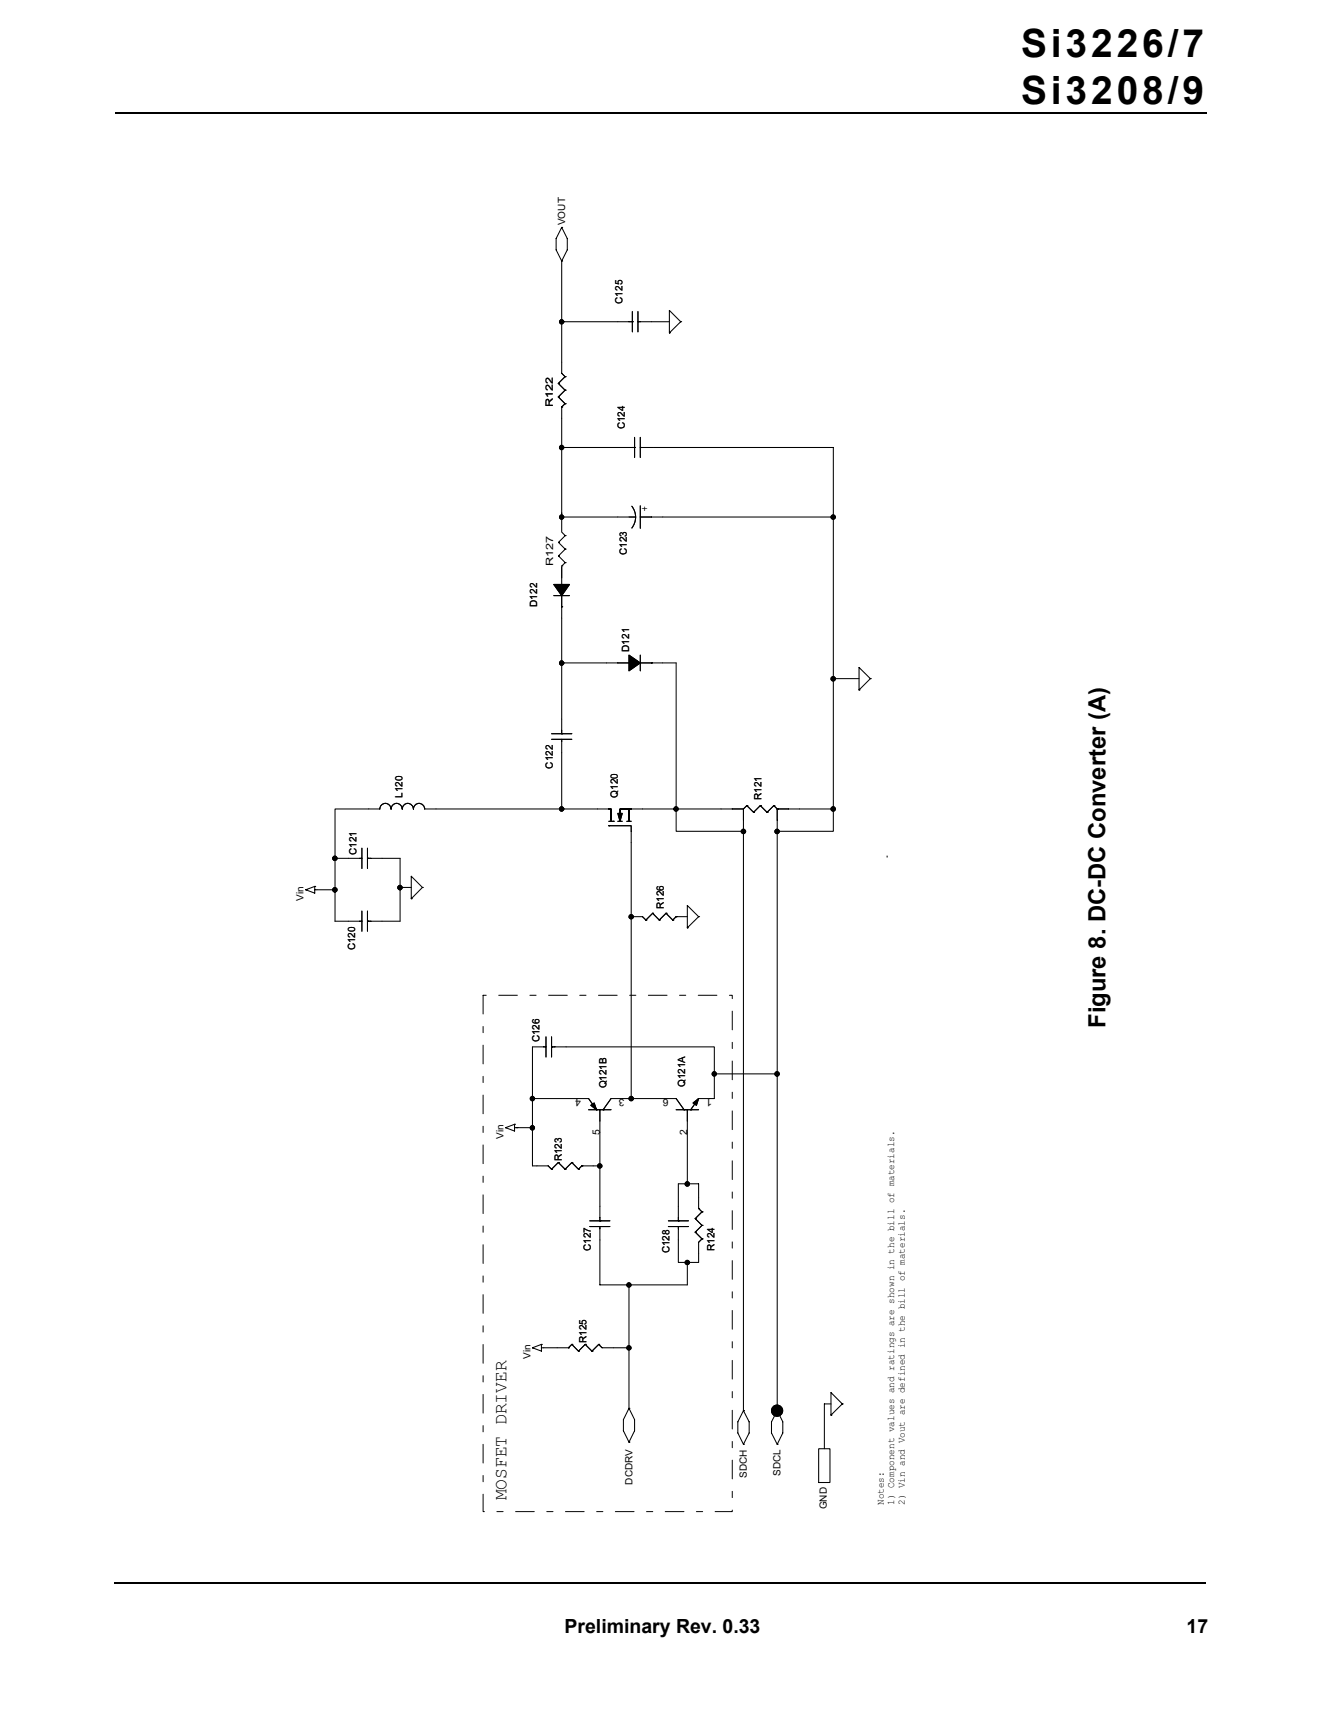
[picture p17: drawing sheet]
<svg xmlns="http://www.w3.org/2000/svg" width="216mm" height="279mm" viewBox="0 0 216 279" stroke-linecap="round" stroke-linejoin="round" font-family="sans-serif">
<defs><g id="words">
<g font-size="6.3">
<text x="166.4" y="9.2">Si3226/7</text>
<text x="166.4" y="17">Si3208/9</text>
</g>
<text font-size="3.9" x="180.1" y="167.5" transform="rotate(-90 180.1 167.5)">Figure 8. DC-DC Converter (A)</text>
<g font-size="3.2">
<text x="92" y="266">Preliminary Rev. 0.33</text>
<text x="193.3" y="266">17</text>
</g>
<text font-size="2.9" x="82.5" y="244.4" transform="rotate(-90 82.5 244.4)">MOSFET DRIVER</text>
<g font-size="1.7">
<text x="94.6" y="179" transform="rotate(-180 94.6 179)">4</text>
<text x="101.8" y="179" transform="rotate(-180 101.8 179)">3</text>
<text x="108.9" y="179" transform="rotate(-180 108.9 179)">6</text>
<text x="116" y="179" transform="rotate(-180 116 179)">1</text>
<text x="97.7" y="184.8" transform="rotate(-90 97.7 184.8)">5</text>
<text x="112" y="184.8" transform="rotate(-90 112 184.8)">2</text>
</g>
<g font-size="1.6">
<text x="92.1" y="36.7" transform="rotate(-90 92.1 36.7)">VOUT</text>
<text x="101.4" y="49.5" transform="rotate(-90 101.4 49.5)">C125</text>
<text x="90.1" y="66.3" transform="rotate(-90 90.1 66.3)">R122</text>
<text x="101.8" y="70" transform="rotate(-90 101.8 70)">C124</text>
<text x="104.6" y="82.4" transform="rotate(90 104.6 82.4)">+</text>
<text x="90.1" y="92.2" transform="rotate(-90 90.1 92.2)">R127</text>
<text x="102.2" y="90.5" transform="rotate(-90 102.2 90.5)">C123</text>
<text x="87.5" y="98.9" transform="rotate(-90 87.5 98.9)">D122</text>
<text x="102.5" y="106.2" transform="rotate(-90 102.5 106.2)">D121</text>
<text x="90.1" y="125.2" transform="rotate(-90 90.1 125.2)">C122</text>
<text x="65.6" y="130" transform="rotate(-90 65.6 130)">L120</text>
<text x="100.7" y="129.9" transform="rotate(-90 100.7 129.9)">Q120</text>
<text x="124.1" y="130.3" transform="rotate(-90 124.1 130.3)">R121</text>
<text x="58.1" y="139.3" transform="rotate(-90 58.1 139.3)">C121</text>
<text x="49.5" y="146.8" transform="rotate(-90 49.5 146.8)">Vin</text>
<text x="108.2" y="148.1" transform="rotate(-90 108.2 148.1)">R126</text>
<text x="57.9" y="154.8" transform="rotate(-90 57.9 154.8)">C120</text>
<text x="87.9" y="169.8" transform="rotate(-90 87.9 169.8)">C126</text>
<text x="98.8" y="177.3" transform="rotate(-90 98.8 177.3)">Q121B</text>
<text x="111.7" y="177.1" transform="rotate(-90 111.7 177.1)">Q121A</text>
<text x="82" y="185.6" transform="rotate(-90 82 185.6)">Vin</text>
<text x="91.5" y="189.2" transform="rotate(-90 91.5 189.2)">R123</text>
<text x="96.3" y="203.8" transform="rotate(-90 96.3 203.8)">C127</text>
<text x="116.4" y="203.8" transform="rotate(-90 116.4 203.8)">R124</text>
<text x="109.1" y="204.2" transform="rotate(-90 109.1 204.2)">C128</text>
<text x="86.4" y="221.4" transform="rotate(-90 86.4 221.4)">Vin</text>
<text x="95.6" y="218.8" transform="rotate(-90 95.6 218.8)">R125</text>
<text x="103.1" y="241.9" transform="rotate(-90 103.1 241.9)">DCDRV</text>
<text x="121.7" y="240.8" transform="rotate(-90 121.7 240.8)">SDCH</text>
<text x="127.2" y="240.4" transform="rotate(-90 127.2 240.4)">SDCL</text>
<text x="134.7" y="245.9" transform="rotate(-90 134.7 245.9)">GND</text>
<text x="144" y="245.2" transform="rotate(-90 144 245.2)">Notes:</text>
<text x="145.7" y="245.2" transform="rotate(-90 145.7 245.2)">1) Component values and ratings are shown in the bill of materials.</text>
<text x="147.4" y="245.2" transform="rotate(-90 147.4 245.2)">2) Vin and Vout are defined in the bill of materials.</text>
</g>
</g></defs>
<path d="M18.8 18.4h177.8M18.6 257.9h177.8" fill="none" stroke="#000" stroke-width=".17"/>
<g fill="#fff">
<path d="M19.2 259.5h30.7v14.7h-30.7z"/>
<path d="M45.8 29h105.3v222.2h-105.3z"/>
</g>
<g fill="none" stroke="#000" stroke-width=".17">
<path d="M91.5 37h.1M91.5 37l.9 1.9v1.8l-.9 1.8M91.5 37l-.9 1.9v1.8l.9 1.8M91.5 52.4h.1M91.5 42.5h.1M91.5 42.5v18.3l.6 .6M91.5 52.4h11.5M103 52.4h.1M103 50.8v3.3M104 52.4h5.1M104 50.8v3.3M109.1 54.2h.1"/>
<path d="M110.9 52.4h.1M110.9 52.4l-1.8 1.8M110.9 52.4l-1.8-1.8v3.6M91 64.7h.1M91 62.5h.1M91 64.7l1.1 1.1M91 62.5l1.1 1.1M91.5 72.9h.1M91.5 66.3h.1M91.5 66.3v20.4M91.5 72.9h11.9M92.1 65.8h.1"/>
<path d="M92.1 63.6h.1M92.1 61.4h.1M92.1 65.8l-.6 .5M92.1 63.6l-1.1 1.1M92.1 61.4l-1.1 1.1M103.4 72.9h.1M103.4 71.3v3.2M104.3 72.9h31.5v58.9M104.3 71.3v3.2M90.2 95.2h2.6l-1.3 1.8zM90.2 97h2.6M91 90.6h.1"/>
<path d="M91 88.4h.1M91 90.6l1.1 1.1M91 88.4l1.1 1.1M91.5 84.2h.1M91.5 98.9h.1M91.5 84.2h12.1h-1.1M91.5 92.3v2.9M91.5 97v22.5M91.5 92.2h.1M91.5 86.7l.6 .6M92.1 91.7h.1M92.1 89.5h.1"/>
<path d="M92.1 87.3h.1M92.1 91.7l-.6 .5M92.1 89.5l-1.1 1.1M92.1 87.3l-1.1 1.1M103 82.5a2.88 2.88 0 0 1 0 3.5M104.3 84.2h31.5M104.3 82.4v3.7M135.8 84.2h.1M89.9 119.5h3.3M91.5 108h.1M91.5 119.5h.1M91.5 108h11"/>
<path d="M102.5 106.7l1.8 1.3-1.8 1.3zM104.3 108h5.9v23.8M104.3 106.7v2.6M106.2 108h.1M135.8 110.6h.1M135.8 110.6h4.2M140 112.4h.1M141.8 110.6h.1M141.8 110.6l-1.8 1.8M141.8 110.6l-1.8-1.9v3.7M54.6 139.8h.1M54.6 139.8v10.3h4.4"/>
<path d="M54.6 139.8h4.4M59 138.2v3.3M59.9 139.8h.1M59.9 139.8h5.3v10.3h-5.3M59.9 138.2v3.3M61.9 131.8h-7.3v8M61.9 131.8a.91 .91 0 0 1 .9-.9 .91 .91 0 0 1 .9 .9M63.7 131.8a.91 .91 0 0 1 .9-.9 .91 .91 0 0 1 1 .9 .9 .9 0 0 1 .9-.9 .9 .9 0 0 1 .9 .9M67.4 131.8a.91 .91 0 0 1 .9-.9 .91 .91 0 0 1 .9 .9M69.2 131.8h30M89.9 120.4h3.3M91.5 131.8h.1"/>
<path d="M91.5 120.4v11.4M99.2 134.5h.1M99.2 134.5h3.6v44.5M99.2 131.8h.4v2M99.2 131.8h.4v1.8M99.2 133.8h.7M99.9 133.8h.1M100.7 132.5h.7l-.4 1.3zM100.7 133.8h.7M102.1 133.8h.7M102.5 131.8v2M102.8 131.8h-1.8v1.1"/>
<path d="M102.8 131.8h-1.8v.7M102.8 131.8h18.3M110.2 131.8v3.6h10.9M110.2 131.8h.1M121.1 131.8v98M121.7 131.2h.1M121.7 131.2l1.1 1.1M121.7 131.2l-.6 .6M122.8 132.3h.1M123.9 131.2h.1M123.9 131.2l-1.1 1.1M123.9 131.2l1.1 1.1"/>
<path d="M125 132.3h.1M126.1 131.2h.1M126.1 131.2l.5 .6M126.1 131.2l-1.1 1.1M126.6 131.8h.1M126.6 131.8h9.2M126.6 131.8v98M135.8 131.8v3.6h-9.2M135.8 131.8h.1M144.5 139.5v.1M49.8 145h.1M51.3 144.4h.1"/>
<path d="M51.3 145h3.3M51.3 144.4l-1.5 .6M51.3 144.4v1.1l-1.5-.5M54.6 145h.1M59 148.4v3.3M59.9 150.1h.1M59.9 148.4v3.3M65.2 144.6h.1M65.2 144.6h1.8M67 146.4h.1M68.8 144.6h.1M68.8 144.6l-1.8 1.8"/>
<path d="M68.8 144.6l-1.8-1.8v3.6M102.8 149.3h.1M102.8 149.3h1.9l.5 .6M105.2 149.9h.1M106.3 148.8h.1M106.3 148.8l1.1 1.1M106.3 148.8l-1.1 1.1M107.4 149.9h.1M108.5 148.8h.1M108.5 148.8l1.1 1.1M108.5 148.8l-1.1 1.1M109.6 149.9h.1"/>
<path d="M110.2 149.3h.1M110.2 149.3l-.6 .6M110.2 149.3h1.8M112 151.2h.1M113.8 149.3h.1M113.8 149.3l-1.8-1.8v3.7M113.8 149.3l-1.8 1.9M86.8 179h.1M86.8 179h9.1l1.3 1.8M89 170.5h-2.2v19.4h2.5l.6 .6M89 168.9v3.3M89.9 170.5h26.5v4.5"/>
<path d="M89.9 170.5h.1M89.9 168.9v3.3M102.8 179h.1M112.9 179.7l.9-.7-.3 1.1zM116.4 175v4h-2.6l-1.3 1.8M116.4 175h10.2M126.6 175h.1M82.4 183.7h.1M83.8 183.2h.1M83.8 183.7h3M83.8 183.2l-1.4 .5M83.8 183.2v1.1l-1.4-.6"/>
<path d="M84.2 183.7h.1M89.9 190.5h.1M91 189.4h.1M91 189.4l1.1 1.1M91 189.4l-1.1 1.1M92.1 190.5h.1M93.2 189.4h.1M93.2 189.4l1.1 1.1M93.2 189.4l-1.1 1.1M94.3 190.5h.1M94.8 189.9h.1M94.8 189.9h2.9"/>
<path d="M94.8 189.9l-.5 .6M95.9 180.8h3.7M96.1 199.8h3.3M96.1 198.9h3.3M96.3 180.1l.5-.4 .4 1.1zM97.2 180.8h.1M97.7 189.9h.1M97.7 198.9h.1M97.7 180.8v18.1M97.7 199.8v9.5h14.3v-3.6M98.3 180.8h.1M98.3 180.8l1.3-1.8h10.6l1.3 1.8"/>
<path d="M108.9 199.8h3.3M108.9 198.9h3.3M110.2 180.8h3.6M110.5 198.9h.1M110.5 199.8v5.9h3.3v-3.3l.6-.6M111.5 180.8h.1M112 192.9h.1M112 180.8v12.1h-1.5v6M112 192.9h1.8v4M112.5 180.8h.1M113.3 198.5h.1M113.3 198.5l1.1 1.1"/>
<path d="M113.8 196.9h.1M113.8 196.9l.6 .5M114.4 197.4h.1M114.4 199.6h.1M114.4 197.4l-1.1 1.1M114.4 199.6l-1.1 1.1M86.8 219.6h.1M88.2 219h.1M88.2 219.6h4.4M88.2 219l-1.4 .6M88.2 219v1.1l-1.4-.5M92.6 219.6h.1"/>
<path d="M93.2 219h.1M93.2 219l-.6 .6M93.2 219l1.1 1.1M95.4 219h.1M95.4 219l-1.1 1.1M95.4 219l1.1 1.1M97.6 219h.1M97.6 219l.5 .6h4.4M97.6 219l-1.1 1.1M102.5 219.6h.1M102.5 209.3h.1M102.5 209.3v20.1"/>
<path d="M112 205.7h.1M113.3 200.7h.1M113.3 200.7l1.1 1.1M114.4 201.8h.1M94.3 220.1h.1M96.5 220.1h.1M102.5 234.9h.1M102.5 229.4h.1M102.5 229.4l.9 1.9v1.8l-.9 1.8M102.5 229.4l-.9 1.9v1.8l.9 1.8M121.1 229.8h.1M121.1 235.3h.1"/>
<path d="M121.1 229.8l1 1.8v1.9l-1 1.8M121.1 229.8l-.9 1.8v1.9l.9 1.8M126.6 235.3h.1M126.6 229.8h.1M126.6 229.8l1 1.8v1.9l-1 1.8M126.6 229.8l-.9 1.8v1.9l.9 1.8M133.4 236h1.8v5.5h-1.8zM135.4 230.5h.1M135.4 228.7h-1.1v7.3M137.2 228.7h.1M137.2 228.7l-1.8 1.8M137.2 228.7l-1.8-1.8v3.6"/>
<path d="M133.4 241.5h.1"/>
<circle cx="91.5" cy="52.4" r=".35"/>
<circle cx="91.5" cy="72.9" r=".36"/>
<circle cx="91.5" cy="84.2" r=".35"/>
<circle cx="135.8" cy="84.2" r=".36"/>
<circle cx="91.5" cy="108" r=".36"/>
<circle cx="135.8" cy="110.6" r=".36"/>
<circle cx="54.6" cy="139.8" r=".36"/>
<circle cx="91.5" cy="131.8" r=".36"/>
<circle cx="110.2" cy="131.8" r=".36"/>
<circle cx="121.1" cy="135.5" r=".36"/>
<circle cx="126.6" cy="135.5" r=".36"/>
<circle cx="135.8" cy="131.8" r=".36"/>
<circle cx="54.6" cy="145" r=".36"/>
<circle cx="65.2" cy="144.6" r=".36"/>
<circle cx="102.8" cy="149.4" r=".36"/>
<circle cx="86.7" cy="179" r=".36"/>
<circle cx="102.8" cy="179" r=".36"/>
<circle cx="116.4" cy="174.9" r=".36"/>
<circle cx="126.6" cy="175" r=".36"/>
<circle cx="86.7" cy="183.7" r=".36"/>
<circle cx="97.7" cy="190" r=".36"/>
<circle cx="112" cy="192.9" r=".36"/>
<circle cx="102.5" cy="219.6" r=".35"/>
<circle cx="102.5" cy="209.3" r=".35"/>
<circle cx="112" cy="205.7" r=".36"/>
<circle cx="126.6" cy="229.8" r=".91"/>
<circle cx="126.6" cy="229.8" r=".47"/>
</g>
<g fill="#000">
<path d="M90.2 95.2h2.6l-1.3 1.8zM102.5 106.7l1.8 1.3-1.8 1.3zM100.7 132.5h.7l-.4 1.3zM112.9 179.7l.9-.7-.3 1.1zM96.3 180.1l.5-.4 .4 1.1z"/>
<circle cx="91.5" cy="52.4" r=".35"/>
<circle cx="91.5" cy="72.9" r=".36"/>
<circle cx="91.5" cy="84.2" r=".35"/>
<circle cx="135.8" cy="84.2" r=".36"/>
<circle cx="91.5" cy="108" r=".36"/>
<circle cx="135.8" cy="110.6" r=".36"/>
<circle cx="54.6" cy="139.8" r=".36"/>
<circle cx="91.5" cy="131.8" r=".36"/>
<circle cx="110.2" cy="131.8" r=".36"/>
<circle cx="121.1" cy="135.5" r=".36"/>
<circle cx="126.6" cy="135.5" r=".36"/>
<circle cx="135.8" cy="131.8" r=".36"/>
<circle cx="54.6" cy="145" r=".36"/>
<circle cx="65.2" cy="144.6" r=".36"/>
<circle cx="102.8" cy="149.4" r=".36"/>
<circle cx="86.7" cy="179" r=".36"/>
<circle cx="102.8" cy="179" r=".36"/>
<circle cx="116.4" cy="174.9" r=".36"/>
<circle cx="126.6" cy="175" r=".36"/>
<circle cx="86.7" cy="183.7" r=".36"/>
<circle cx="97.7" cy="190" r=".36"/>
<circle cx="112" cy="192.9" r=".36"/>
<circle cx="102.5" cy="219.6" r=".35"/>
<circle cx="102.5" cy="209.3" r=".35"/>
<circle cx="112" cy="205.7" r=".36"/>
<circle cx="126.6" cy="229.8" r=".91"/>
<circle cx="126.6" cy="229.8" r=".47"/>
</g>
<path d="M78.7 162.1h40.6v84.2h-40.6z" fill="none" stroke="#000" stroke-width=".16" stroke-dasharray="3 2 1 2"/>
<use href="#words"/>
</svg>
